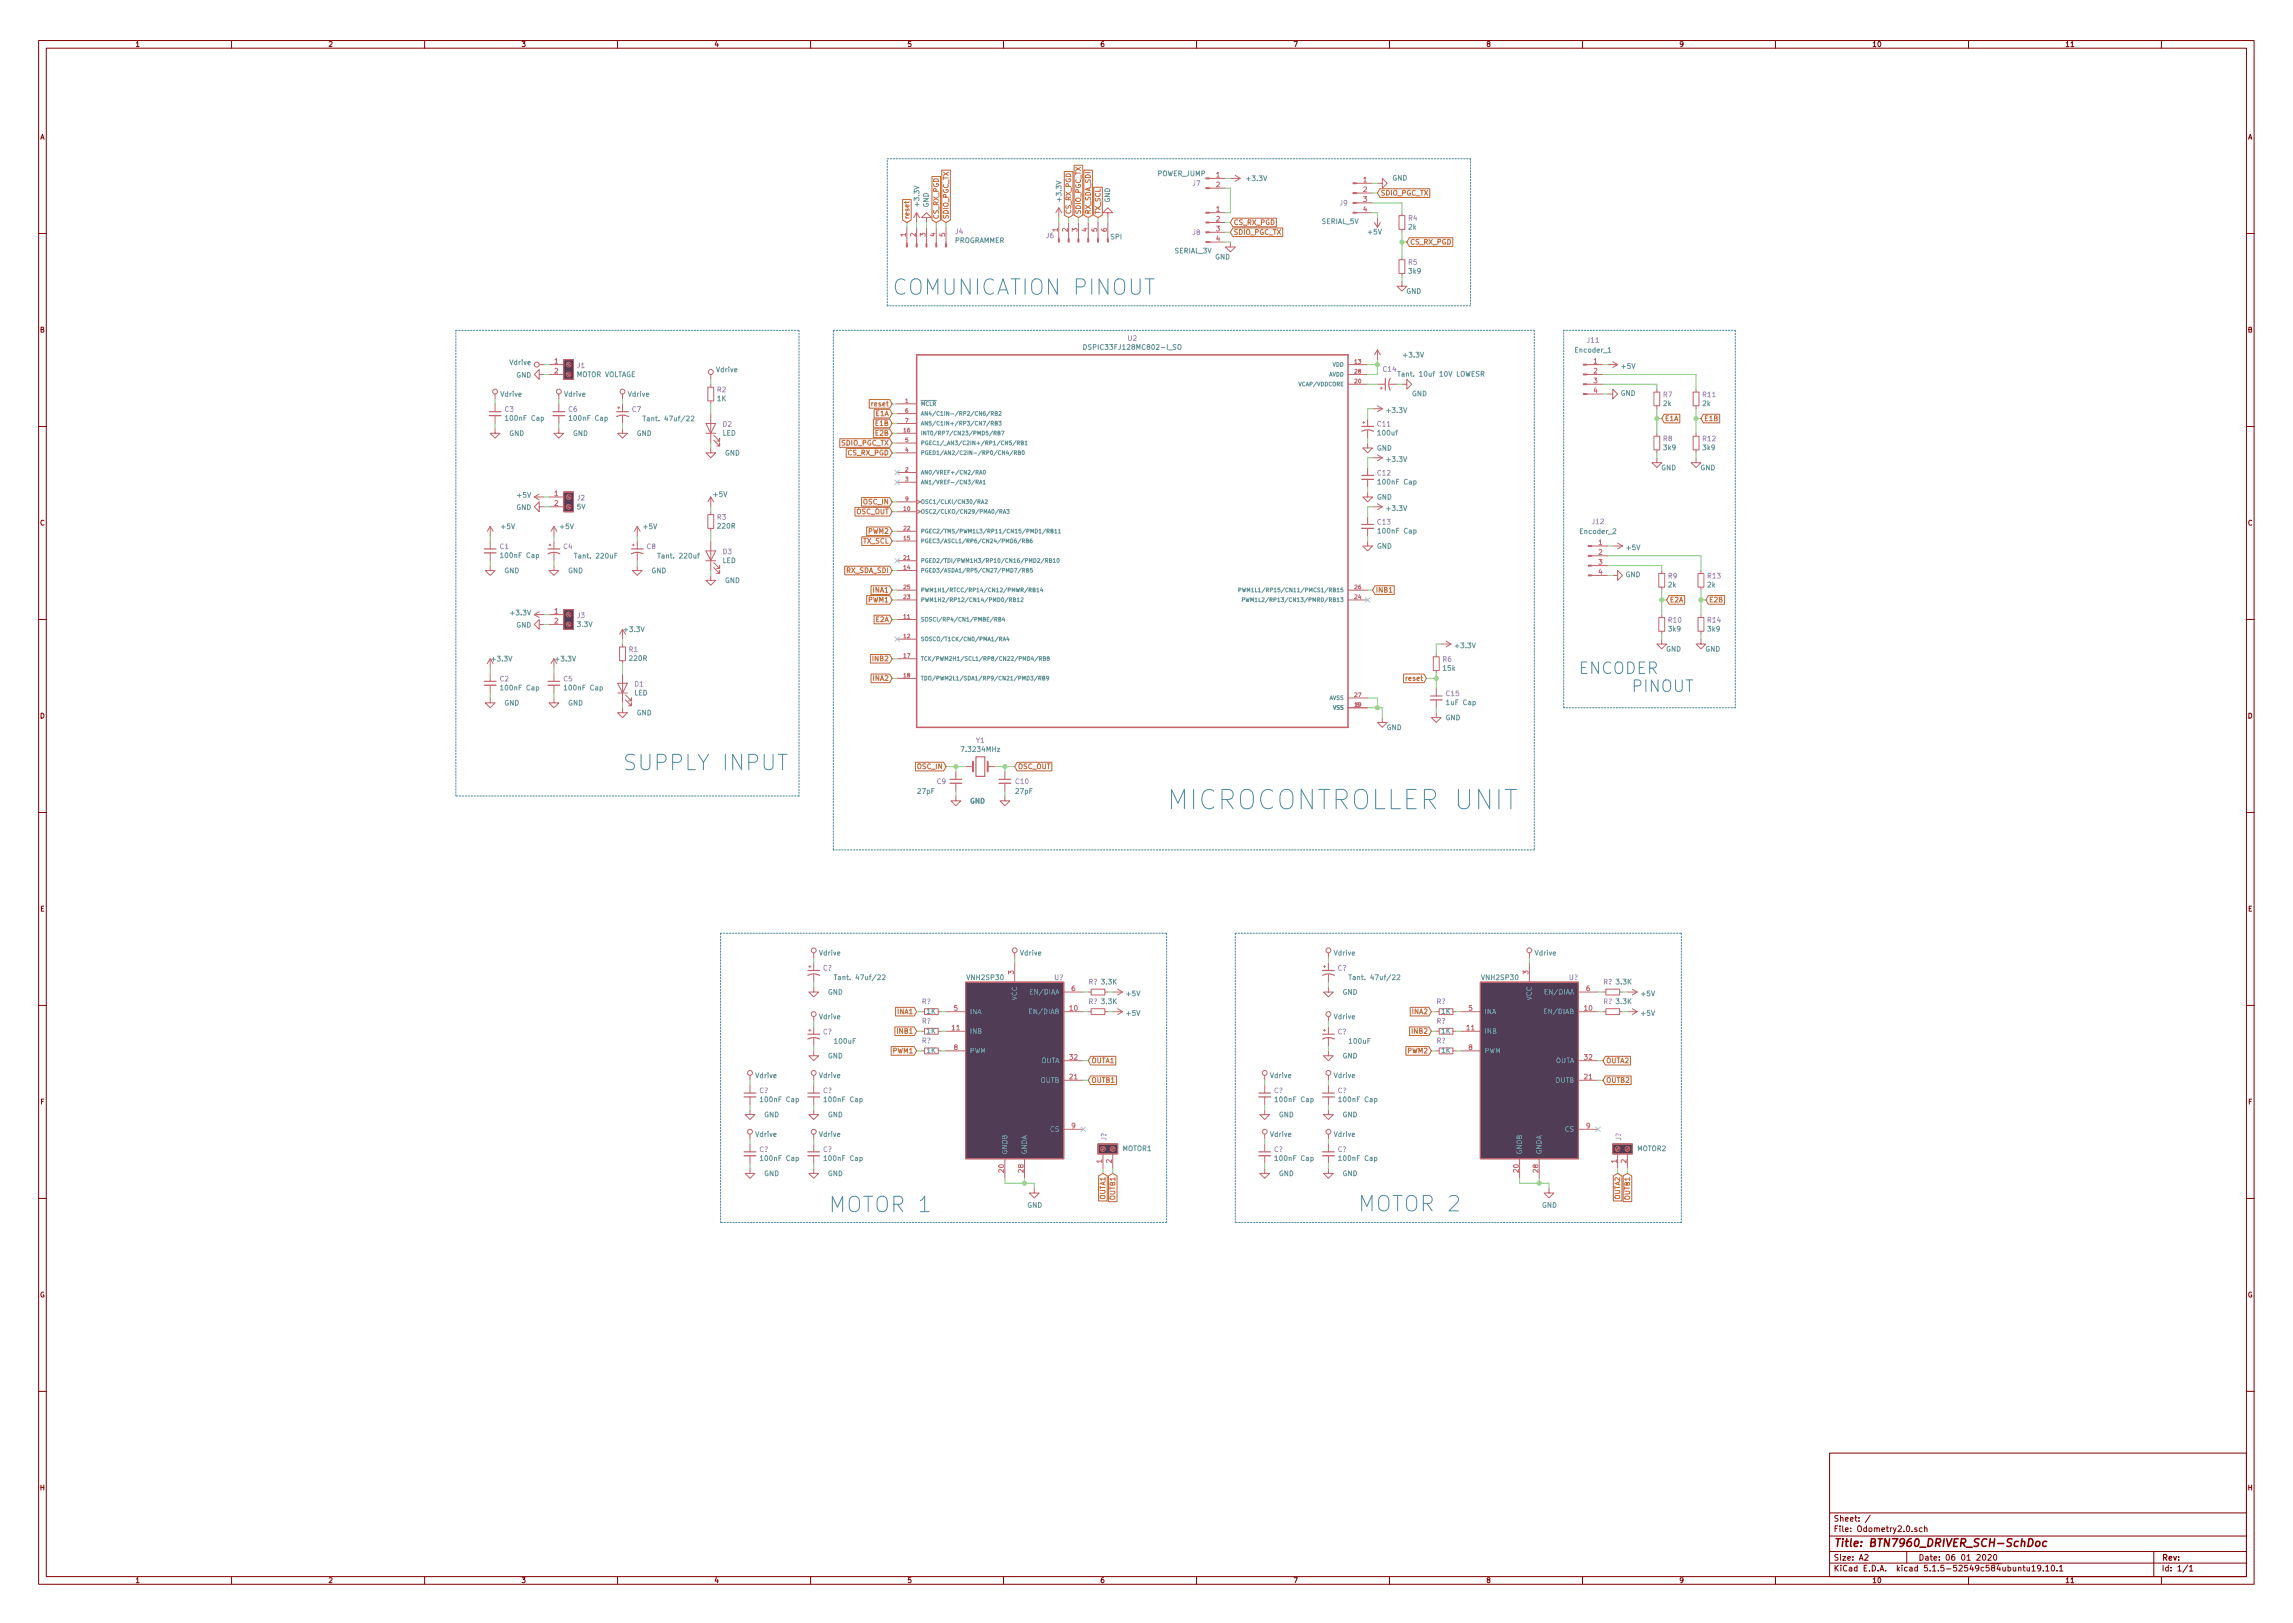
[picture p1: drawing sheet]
<svg xmlns="http://www.w3.org/2000/svg" width="297mm" height="210mm" viewBox="0 0 297 210" stroke-linecap="round" stroke-linejoin="round" font-family="sans-serif">
<defs><g id="words">
<text font-size="3.5" fill="#4487aa" x="151.1" y="104.9">MICROCONTROLLER UNIT</text>
<g font-size="2.8" fill="#4487aa">
<text x="115.6" y="38.2">COMUNICATION PINOUT</text>
<text x="80.6" y="99.8">SUPPLY INPUT</text>
<text x="107.3" y="157.1">MOTOR 1</text>
<text x="175.9" y="157">MOTOR 2</text>
</g>
<g font-size="2.1" fill="#4487aa">
<text x="204.5" y="87.3">ENCODER</text>
<text x="208" y="89.7">PINOUT</text>
</g>
<text font-size="1.4" fill="#840000" x="237.5" y="200.4">Title: BTN7960_DRIVER_SCH-SchDoc</text>
<g font-size="1" fill="#840000">
<text x="237.5" y="197.1">Sheet: /</text>
<text x="237.5" y="203.6">KiCad E.D.A. kicad 5.1.5-52549c584ubuntu19.10.1</text>
<text x="237.5" y="202.2">Size: A2</text>
<text x="237.5" y="198.5">File: Odometry2.0.sch</text>
<text x="248.5" y="202.2">Date: 06 01 2020</text>
<text x="280" y="202.2">Rev:</text>
<text x="280" y="203.6">Id: 1/1</text>
</g>
<g font-size=".9" fill="#840000">
<text x="17.5" y="6.1">1</text>
<text x="42.5" y="6.1">2</text>
<text x="67.5" y="6.1">3</text>
<text x="92.5" y="6.1">4</text>
<text x="117.5" y="6.1">5</text>
<text x="142.5" y="6.1">6</text>
<text x="167.5" y="6.1">7</text>
<text x="192.5" y="6.1">8</text>
<text x="217.5" y="6.1">9</text>
<text x="242.5" y="6.1">10</text>
<text x="267.5" y="6.1">11</text>
<text x="5.2" y="18.1">A</text>
<text x="291.2" y="18.1">A</text>
<text x="5.2" y="43.1">B</text>
<text x="291.2" y="43.1">B</text>
<text x="5.2" y="68.1">C</text>
<text x="291.2" y="68.1">C</text>
<text x="5.2" y="93.1">D</text>
<text x="291.2" y="93.1">D</text>
<text x="5.2" y="118.1">E</text>
<text x="291.2" y="118.1">E</text>
<text x="5.2" y="143.1">F</text>
<text x="291.2" y="143.1">F</text>
<text x="5.2" y="168.1">G</text>
<text x="291.2" y="168.1">G</text>
<text x="5.2" y="193.1">H</text>
<text x="291.2" y="193.1">H</text>
<text x="17.5" y="205.1">1</text>
<text x="42.5" y="205.1">2</text>
<text x="67.5" y="205.1">3</text>
<text x="92.5" y="205.1">4</text>
<text x="117.5" y="205.1">5</text>
<text x="142.5" y="205.1">6</text>
<text x="167.5" y="205.1">7</text>
<text x="192.5" y="205.1">8</text>
<text x="217.5" y="205.1">9</text>
<text x="242.5" y="205.1">10</text>
<text x="267.5" y="205.1">11</text>
</g>
<g font-size=".9" fill="#669696">
<text x="149.9" y="22.8">POWER_JUMP</text>
<text x="161.6" y="23.5">+3.3V</text>
<text x="180.4" y="23.4">GND</text>
<text x="119.1" y="26.6" transform="rotate(-90 119.1 26.6)">+3.3V</text>
<text x="120.3" y="26.9" transform="rotate(-90 120.3 26.9)">GND</text>
<text x="137.5" y="26" transform="rotate(-90 137.5 26)">+3.3V</text>
<text x="143.8" y="26.3" transform="rotate(-90 143.8 26.3)">GND</text>
<text x="171.2" y="29">SERIAL_5V</text>
<text x="182.5" y="29.7">2k</text>
<text x="123.6" y="31.5">PROGRAMMER</text>
<text x="143.9" y="31">SPI</text>
<text x="152.2" y="32.8">SERIAL_3V</text>
<text x="157.4" y="33.6">GND</text>
<text x="177.3" y="30.4">+5V</text>
<text x="182.5" y="35.5">3k9</text>
<text x="182.2" y="38.1">GND</text>
<text x="66.1" y="47.3">Vdrive</text>
<text x="141" y="45.3">DSPIC33FJ128MC802-I_SO</text>
<text x="181.9" y="46.3">+3.3V</text>
<text x="204.1" y="45.7">Encoder_1</text>
<text x="210.1" y="47.8">+5V</text>
<text x="64.9" y="51.4">Vdrive</text>
<text x="66.9" y="48.9">GND</text>
<text x="73.1" y="51.4">Vdrive</text>
<text x="74.6" y="48.8">MOTOR VOLTAGE</text>
<text x="81.4" y="51.4">Vdrive</text>
<text x="92.8" y="48.2">Vdrive</text>
<text x="92.9" y="52">1K</text>
<text x="179.7" y="53.5">+3.3V</text>
<text x="181.6" y="48.8">Tant. 10uf 10V LOWESR</text>
<text x="182.9" y="51.3">GND</text>
<text x="209.9" y="51.3">GND</text>
<text x="215.5" y="52.6">2k</text>
<text x="220.6" y="52.6">2k</text>
<text x="65.7" y="54.5">100nF Cap</text>
<text x="66" y="56.5">GND</text>
<text x="74" y="54.5">100nF Cap</text>
<text x="74.2" y="56.5">GND</text>
<text x="82.5" y="56.5">GND</text>
<text x="84" y="54.6">Tant. 47uf/22</text>
<text x="93.6" y="56.4">LED</text>
<text x="93.9" y="59">GND</text>
<text x="178.4" y="58.4">GND</text>
<text x="178.6" y="56.4">100uf</text>
<text x="179.7" y="59.8">+3.3V</text>
<text x="215.5" y="58.3">3k9</text>
<text x="220.6" y="58.3">3k9</text>
<text x="67.1" y="64.5">+5V</text>
<text x="74.8" y="66">5V</text>
<text x="92.5" y="64.4">+5V</text>
<text x="178.4" y="64.7">GND</text>
<text x="178.7" y="62.8">100nF Cap</text>
<text x="215.2" y="60.9">GND</text>
<text x="220.3" y="60.9">GND</text>
<text x="65" y="68.5">+5V</text>
<text x="66.9" y="66.1">GND</text>
<text x="72.6" y="68.5">+5V</text>
<text x="83.4" y="68.5">+5V</text>
<text x="93" y="68.5">220R</text>
<text x="178.4" y="71.1">GND</text>
<text x="178.7" y="69.1">100nF Cap</text>
<text x="179.7" y="66.2">+3.3V</text>
<text x="204.7" y="69.2">Encoder_2</text>
<text x="210.7" y="71.3">+5V</text>
<text x="65.1" y="72.3">100nF Cap</text>
<text x="65.3" y="74.3">GND</text>
<text x="73.6" y="74.3">GND</text>
<text x="74.7" y="72.3">Tant. 220uF</text>
<text x="84.4" y="74.3">GND</text>
<text x="85.6" y="72.3">Tant. 220uf</text>
<text x="93.6" y="72.9">LED</text>
<text x="93.9" y="75.5">GND</text>
<text x="210.6" y="74.8">GND</text>
<text x="216.1" y="76.1">2k</text>
<text x="221.2" y="76.1">2k</text>
<text x="66.2" y="79.7">+3.3V</text>
<text x="66.9" y="81.3">GND</text>
<text x="74.8" y="81.2">3.3V</text>
<text x="80.9" y="81.9">+3.3V</text>
<text x="188.6" y="84">+3.3V</text>
<text x="216.2" y="81.8">3k9</text>
<text x="221.3" y="81.8">3k9</text>
<text x="63.8" y="85.7">+3.3V</text>
<text x="65.1" y="89.4">100nF Cap</text>
<text x="72" y="85.7">+3.3V</text>
<text x="73.3" y="89.4">100nF Cap</text>
<text x="81.6" y="85.6">220R</text>
<text x="187" y="86.9">15k</text>
<text x="215.8" y="84.4">GND</text>
<text x="220.9" y="84.4">GND</text>
<text x="65.3" y="91.4">GND</text>
<text x="73.6" y="91.4">GND</text>
<text x="82.2" y="90.1">LED</text>
<text x="82.5" y="92.7">GND</text>
<text x="179.6" y="94.6">GND</text>
<text x="187.2" y="93.3">GND</text>
<text x="187.5" y="91.3">1uF Cap</text>
<text x="124.7" y="97.4">7.3234MHz</text>
<text x="118.9" y="102.8">27pF</text>
<text x="125.7" y="104.1">GND</text>
<text x="131.6" y="102.8">27pF</text>
<text x="106.2" y="123.8">Vdrive</text>
<text x="132.2" y="123.8">Vdrive</text>
<text x="172.8" y="123.8">Vdrive</text>
<text x="198.9" y="123.8">Vdrive</text>
<text x="107.2" y="128.9">GND</text>
<text x="108.8" y="127">Tant. 47uf/22</text>
<text x="120.1" y="131.3">1K</text>
<text x="125.4" y="127">VNH2SP30</text>
<text x="125.6" y="131.4">INA</text>
<text x="131.8" y="129.6" transform="rotate(-90 131.8 129.6)">VCC</text>
<text x="133.7" y="131.4">EN/DIAB</text>
<text x="133.7" y="128.8">EN/DIAA</text>
<text x="141" y="127.5">R? 3.3K</text>
<text x="141" y="130.1">R? 3.3K</text>
<text x="146" y="129.1">+5V</text>
<text x="146" y="131.6">+5V</text>
<text x="173.9" y="128.9">GND</text>
<text x="175.5" y="127">Tant. 47uf/22</text>
<text x="186.7" y="131.3">1K</text>
<text x="192" y="127">VNH2SP30</text>
<text x="192.3" y="131.4">INA</text>
<text x="198.4" y="129.6" transform="rotate(-90 198.4 129.6)">VCC</text>
<text x="200.3" y="131.4">EN/DIAB</text>
<text x="200.3" y="128.8">EN/DIAA</text>
<text x="207.7" y="130.1">R? 3.3K</text>
<text x="207.7" y="127.5">R? 3.3K</text>
<text x="212.6" y="129.1">+5V</text>
<text x="212.6" y="131.6">+5V</text>
<text x="106.2" y="132">Vdrive</text>
<text x="107.2" y="137.1">GND</text>
<text x="108.2" y="135.2">100uF</text>
<text x="120.1" y="133.9">1K</text>
<text x="120.1" y="136.4">1K</text>
<text x="125.6" y="133.9">INB</text>
<text x="125.6" y="136.5">PWM</text>
<text x="134.8" y="137.7">OUTA</text>
<text x="172.8" y="132">Vdrive</text>
<text x="173.9" y="137.1">GND</text>
<text x="174.9" y="135.2">100uF</text>
<text x="186.7" y="133.9">1K</text>
<text x="186.7" y="136.4">1K</text>
<text x="192.3" y="133.9">INB</text>
<text x="192.3" y="136.5">PWM</text>
<text x="201.5" y="137.7">OUTA</text>
<text x="97.9" y="139.7">Vdrive</text>
<text x="98.7" y="142.8">100nF Cap</text>
<text x="106.2" y="139.7">Vdrive</text>
<text x="107" y="142.8">100nF Cap</text>
<text x="134.8" y="140.3">OUTB</text>
<text x="164.6" y="139.7">Vdrive</text>
<text x="165.4" y="142.8">100nF Cap</text>
<text x="172.8" y="139.7">Vdrive</text>
<text x="173.7" y="142.8">100nF Cap</text>
<text x="201.5" y="140.3">OUTB</text>
<text x="97.9" y="147.3">Vdrive</text>
<text x="99" y="144.7">GND</text>
<text x="106.2" y="147.3">Vdrive</text>
<text x="107.2" y="144.7">GND</text>
<text x="130.5" y="149.6" transform="rotate(-90 130.5 149.6)">GNDB</text>
<text x="133" y="149.6" transform="rotate(-90 133 149.6)">GNDA</text>
<text x="136.1" y="146.6">CS</text>
<text x="145.4" y="149.1">MOTOR1</text>
<text x="164.6" y="147.3">Vdrive</text>
<text x="165.7" y="144.7">GND</text>
<text x="172.8" y="147.3">Vdrive</text>
<text x="173.9" y="144.7">GND</text>
<text x="197.2" y="149.6" transform="rotate(-90 197.2 149.6)">GNDB</text>
<text x="199.7" y="149.6" transform="rotate(-90 199.7 149.6)">GNDA</text>
<text x="202.7" y="146.6">CS</text>
<text x="212.1" y="149.1">MOTOR2</text>
<text x="98.7" y="150.4">100nF Cap</text>
<text x="99" y="152.4">GND</text>
<text x="107" y="150.4">100nF Cap</text>
<text x="107.2" y="152.4">GND</text>
<text x="165.4" y="150.4">100nF Cap</text>
<text x="165.7" y="152.4">GND</text>
<text x="173.7" y="150.4">100nF Cap</text>
<text x="173.9" y="152.4">GND</text>
<text x="133.1" y="156.5">GND</text>
<text x="199.7" y="156.5">GND</text>
</g>
<g font-size=".9" fill="#c4626b">
<text x="157.6" y="23">1</text>
<text x="176.6" y="23.6">1</text>
<text x="157.6" y="27.4">1</text>
<text x="157.6" y="28.7">2</text>
<text x="157.6" y="30">3</text>
<text x="157.6" y="24.3">2</text>
<text x="176.6" y="24.9">2</text>
<text x="176.6" y="26.2">3</text>
<text x="176.6" y="27.4">4</text>
<text x="117.3" y="30.7" transform="rotate(-90 117.3 30.7)">1</text>
<text x="118.6" y="30.7" transform="rotate(-90 118.6 30.7)">2</text>
<text x="119.9" y="30.7" transform="rotate(-90 119.9 30.7)">3</text>
<text x="121.2" y="30.7" transform="rotate(-90 121.2 30.7)">4</text>
<text x="122.4" y="30.7" transform="rotate(-90 122.4 30.7)">5</text>
<text x="137" y="30" transform="rotate(-90 137 30)">1</text>
<text x="138.3" y="30" transform="rotate(-90 138.3 30)">2</text>
<text x="139.6" y="30" transform="rotate(-90 139.6 30)">3</text>
<text x="140.8" y="30" transform="rotate(-90 140.8 30)">4</text>
<text x="142.1" y="30" transform="rotate(-90 142.1 30)">5</text>
<text x="143.4" y="30" transform="rotate(-90 143.4 30)">6</text>
<text x="157.6" y="31.2">4</text>
<text x="71.8" y="47.1">1</text>
<text x="206.5" y="47.1">1</text>
<text x="71.8" y="48.4">2</text>
<text x="206.5" y="48.4">2</text>
<text x="206.5" y="49.7">3</text>
<text x="206.5" y="50.9">4</text>
<text x="71.8" y="64.3">1</text>
<text x="71.8" y="65.5">2</text>
<text x="207.1" y="70.6">1</text>
<text x="207.1" y="71.9">2</text>
<text x="207.1" y="73.1">3</text>
<text x="207.1" y="74.4">4</text>
<text x="71.8" y="79.5">1</text>
<text x="71.8" y="80.8">2</text>
<text x="123.6" y="130.9">5</text>
<text x="131.3" y="126.2" transform="rotate(-90 131.3 126.2)">3</text>
<text x="138.6" y="130.9">10</text>
<text x="138.8" y="128.4">6</text>
<text x="190.3" y="130.9">5</text>
<text x="198" y="126.2" transform="rotate(-90 198 126.2)">3</text>
<text x="205.3" y="130.9">10</text>
<text x="205.5" y="128.4">6</text>
<text x="123.3" y="133.5">11</text>
<text x="123.6" y="136">8</text>
<text x="138.6" y="137.3">32</text>
<text x="190" y="133.5">11</text>
<text x="190.3" y="136">8</text>
<text x="205.3" y="137.3">32</text>
<text x="138.6" y="139.8">21</text>
<text x="205.3" y="139.8">21</text>
<text x="138.8" y="146.2">9</text>
<text x="205.5" y="146.2">9</text>
<text x="130" y="151.9" transform="rotate(-90 130 151.9)">20</text>
<text x="132.6" y="151.9" transform="rotate(-90 132.6 151.9)">28</text>
<text x="142.7" y="150.7" transform="rotate(-90 142.7 150.7)">1</text>
<text x="144" y="150.7" transform="rotate(-90 144 150.7)">2</text>
<text x="196.7" y="151.9" transform="rotate(-90 196.7 151.9)">20</text>
<text x="199.3" y="151.9" transform="rotate(-90 199.3 151.9)">28</text>
<text x="209.4" y="150.7" transform="rotate(-90 209.4 150.7)">1</text>
<text x="210.7" y="150.7" transform="rotate(-90 210.7 150.7)">2</text>
</g>
<g font-size=".9" fill="#c46c2d">
<text x="117.8" y="28.4" transform="rotate(-90 117.8 28.4)">reset</text>
<text x="121.6" y="28.4" transform="rotate(-90 121.6 28.4)">CS_RX_PGD</text>
<text x="122.9" y="28.4" transform="rotate(-90 122.9 28.4)">SDIO_PGC_TX</text>
<text x="138.7" y="27.8" transform="rotate(-90 138.7 27.8)">CS_RX_PGD</text>
<text x="140" y="27.8" transform="rotate(-90 140 27.8)">SDIO_PGC_TX</text>
<text x="141.3" y="27.8" transform="rotate(-90 141.3 27.8)">RX_SDA_SDI</text>
<text x="142.6" y="27.8" transform="rotate(-90 142.6 27.8)">TX_SCL</text>
<text x="159.8" y="29.1">CS_RX_PGD</text>
<text x="178.8" y="25.3">SDIO_PGC_TX</text>
<text x="159.8" y="30.4">SDIO_PGC_TX</text>
<text x="182.6" y="31.7">CS_RX_PGD</text>
<text x="113.1" y="52.6">reset</text>
<text x="113.5" y="53.9">E1A</text>
<text x="109" y="57.7">SDIO_PGC_TX</text>
<text x="109.8" y="59">CS_RX_PGD</text>
<text x="113.5" y="55.2">E1B</text>
<text x="113.5" y="56.4">E2B</text>
<text x="215.7" y="54.5">E1A</text>
<text x="220.7" y="54.5">E1B</text>
<text x="111.9" y="65.3">OSC_IN</text>
<text x="110.9" y="66.6">OSC_OUT</text>
<text x="111.8" y="70.4">TX_SCL</text>
<text x="112.5" y="69.1">PWM2</text>
<text x="109.6" y="74.2">RX_SDA_SDI</text>
<text x="113.2" y="76.8">INA1</text>
<text x="178.2" y="76.8">INB1</text>
<text x="112.5" y="78">PWM1</text>
<text x="113.5" y="80.6">E2A</text>
<text x="216.3" y="78">E2A</text>
<text x="221.4" y="78">E2B</text>
<text x="113.2" y="88.2">INA2</text>
<text x="113.2" y="85.7">INB2</text>
<text x="182.3" y="88.2">reset</text>
<text x="118.9" y="99.6">OSC_IN</text>
<text x="131.8" y="99.6">OSC_OUT</text>
<text x="116.3" y="131.4">INA1</text>
<text x="183" y="131.4">INA2</text>
<text x="115.7" y="136.5">PWM1</text>
<text x="116.3" y="133.9">INB1</text>
<text x="141.4" y="137.7">OUTA1</text>
<text x="182.4" y="136.5">PWM2</text>
<text x="183" y="133.9">INB2</text>
<text x="208" y="137.7">OUTA2</text>
<text x="141.4" y="140.3">OUTB1</text>
<text x="208" y="140.3">OUTB2</text>
<text x="143.2" y="155.4" transform="rotate(-90 143.2 155.4)">OUTA1</text>
<text x="144.5" y="155.4" transform="rotate(-90 144.5 155.4)">OUTB1</text>
<text x="209.9" y="155.4" transform="rotate(-90 209.9 155.4)">OUTA2</text>
<text x="211.1" y="155.4" transform="rotate(-90 211.1 155.4)">OUTB1</text>
</g>
<g font-size=".9" fill="#a683e1">
<text x="154.5" y="24.1">J7</text>
<text x="173.6" y="26.6">J9</text>
<text x="182.5" y="28.6">R4</text>
<text x="123.8" y="30.3">J4</text>
<text x="135.5" y="30.9">J6</text>
<text x="154.5" y="30.4">J8</text>
<text x="182.5" y="34.3">R5</text>
<text x="74.8" y="47.7">J1</text>
<text x="146.1" y="44.2">U2</text>
<text x="205.6" y="44.4">J11</text>
<text x="65.4" y="53.3">C3</text>
<text x="73.7" y="53.3">C6</text>
<text x="81.9" y="53.3">C7</text>
<text x="92.9" y="50.8">R2</text>
<text x="179.2" y="48.2">C14</text>
<text x="215.5" y="51.4">R7</text>
<text x="220.6" y="51.4">R11</text>
<text x="93.7" y="55.3">D2</text>
<text x="178.5" y="55.3">C11</text>
<text x="215.5" y="57.2">R8</text>
<text x="220.6" y="57.2">R12</text>
<text x="74.8" y="64.8">J2</text>
<text x="178.5" y="61.6">C12</text>
<text x="64.8" y="71.1">C1</text>
<text x="73" y="71.1">C4</text>
<text x="83.8" y="71.1">C8</text>
<text x="92.9" y="67.3">R3</text>
<text x="93.7" y="71.8">D3</text>
<text x="178.5" y="68">C13</text>
<text x="206.3" y="67.9">J12</text>
<text x="216.1" y="74.9">R9</text>
<text x="221.2" y="74.9">R13</text>
<text x="74.8" y="80.1">J3</text>
<text x="216.2" y="80.7">R10</text>
<text x="221.2" y="80.7">R14</text>
<text x="64.8" y="88.3">C2</text>
<text x="73" y="88.3">C5</text>
<text x="81.5" y="84.5">R1</text>
<text x="82.2" y="88.9">D1</text>
<text x="186.9" y="85.7">R6</text>
<text x="187.4" y="90.2">C15</text>
<text x="121.4" y="101.6">C9</text>
<text x="126.5" y="96.2">Y1</text>
<text x="131.6" y="101.6">C10</text>
<text x="106.6" y="125.7">C?</text>
<text x="173.3" y="125.7">C?</text>
<text x="119.4" y="130.1">R?</text>
<text x="136.6" y="127">U?</text>
<text x="186.1" y="130.1">R?</text>
<text x="203.3" y="127">U?</text>
<text x="106.6" y="134">C?</text>
<text x="119.4" y="132.6">R?</text>
<text x="119.4" y="135.1">R?</text>
<text x="173.3" y="134">C?</text>
<text x="186.1" y="132.6">R?</text>
<text x="186.1" y="135.1">R?</text>
<text x="98.4" y="141.6">C?</text>
<text x="106.6" y="141.6">C?</text>
<text x="165" y="141.6">C?</text>
<text x="173.3" y="141.6">C?</text>
<text x="98.4" y="149.2">C?</text>
<text x="106.6" y="149.2">C?</text>
<text x="143.3" y="147.8" transform="rotate(-90 143.3 147.8)">J?</text>
<text x="165" y="149.2">C?</text>
<text x="173.3" y="149.2">C?</text>
<text x="210" y="147.8" transform="rotate(-90 210 147.8)">J?</text>
</g>
<g font-size=".7" fill="#669696">
<text x="172.6" y="47.5">VDD</text>
<text x="119.3" y="52.6">MCLR</text>
<text x="119.3" y="53.8">AN4/C1IN-/RP2/CN6/RB2</text>
<text x="168.4" y="50">VCAP/VDDCORE</text>
<text x="172.1" y="48.8">AVDD</text>
<text x="119.3" y="55.1">AN5/C1IN+/RP3/CN7/RB3</text>
<text x="119.3" y="56.4">INT0/RP7/CN23/PMD5/RB7</text>
<text x="119.3" y="57.7">PGEC1/_AN3/C2IN+/RP1/CN5/RB1</text>
<text x="119.3" y="58.9">PGED1/AN2/C2IN-/RP0/CN4/RB0</text>
<text x="119.3" y="61.5">AN0/VREF+/CN2/RA0</text>
<text x="119.3" y="62.7">AN1/VREF-/CN3/RA1</text>
<text x="119.3" y="65.3">OSC1/CLKI/CN30/RA2</text>
<text x="119.3" y="66.5">OSC2/CLKO/CN29/PMA0/RA3</text>
<text x="119.3" y="69.1">PGEC2/TMS/PWM1L3/RP11/CN15/PMD1/RB11</text>
<text x="119.3" y="70.4">PGEC3/ASCL1/RP6/CN24/PMD6/RB6</text>
<text x="119.3" y="72.9">PGED2/TDI/PWM1H3/RP10/CN16/PMD2/RB10</text>
<text x="119.3" y="74.2">PGED3/ASDA1/RP5/CN27/PMD7/RB5</text>
<text x="119.3" y="76.7">PWM1H1/RTCC/RP14/CN12/PMWR/RB14</text>
<text x="119.3" y="78">PWM1H2/RP12/CN14/PMD0/RB12</text>
<text x="162.6" y="76.7">PWM1L1/RP15/CN11/PMCS1/RB15</text>
<text x="162.9" y="78">PWM1L2/RP13/CN13/PMRD/RB13</text>
<text x="119.3" y="80.5">SOSCI/RP4/CN1/PMBE/RB4</text>
<text x="119.3" y="83.1">SOSCO/T1CK/CN0/PMA1/RA4</text>
<text x="119.3" y="85.6">TCK/PWM2H1/SCL1/RP8/CN22/PMD4/RB8</text>
<text x="119.3" y="88.1">TDO/PWM2L1/SDA1/RP9/CN21/PMD3/RB9</text>
<text x="172.2" y="90.7">AVSS</text>
<text x="172.7" y="91.9">VSS</text>
</g>
<g font-size=".7" fill="#c4626b">
<text x="175.5" y="47.1">13</text>
<text x="117.3" y="52.2">1</text>
<text x="117.3" y="53.5">6</text>
<text x="175.5" y="48.4">28</text>
<text x="175.5" y="49.7">20</text>
<text x="117.1" y="56">16</text>
<text x="117.3" y="54.7">7</text>
<text x="117.3" y="57.3">5</text>
<text x="117.3" y="58.5">4</text>
<text x="117.3" y="61.1">2</text>
<text x="117.3" y="62.4">3</text>
<text x="117.3" y="64.9">9</text>
<text x="117.1" y="66.2">10</text>
<text x="117.1" y="68.7">22</text>
<text x="117.1" y="70">15</text>
<text x="117.1" y="72.5">21</text>
<text x="117.1" y="73.8">14</text>
<text x="117.1" y="76.3">25</text>
<text x="117.1" y="77.6">23</text>
<text x="175.5" y="76.3">26</text>
<text x="175.5" y="77.6">24</text>
<text x="117.1" y="80.1">11</text>
<text x="117.1" y="82.7">12</text>
<text x="117.1" y="85.2">17</text>
<text x="117.1" y="87.8">18</text>
<text x="175.5" y="90.3">27</text>
<text x="175.7" y="91.6">8</text>
</g>
</g></defs>
<g fill="none" stroke="#840000" stroke-width=".13">
<path d="M5 5.3h287v199.9h-287zM6 6.2h285v198h-285zM30 5.3v.9M55 5.3v.9M80 5.3v.9M105 5.3v.9M130 5.3v.9M155 5.3v.9M180 5.3v.9M205 5.3v.9M230 5.3v.9M255 5.3v.9"/>
<path d="M268.3 6h.3M280 5.3v.9M5 30.2h1M291 30.2h1M5 55.3h1M291 55.3h1M5 80.2h1M291 80.2h1M5 105.3h1M291 105.3h1M5 130.2h1M291 130.2h1"/>
<path d="M5 155.3h1M291 155.3h1M5 180.2h1M237 188.2h54v16h-54zM237 199h54M237 196h54M242.3 196.3l-.7 1M248.3 198l-.2-.1-.1 .1 .1 .1 .2 .1v.2h-.3M249 198l-.2-.1-.2 .2 .1 .3h.3M249.3 198h.3v.4M249.3 197.7v.7M291 180.2h1"/>
<path d="M30 204.2v1M55 204.2v1M80 204.2v1M105 204.2v1M130 204.2v1M155 204.2v1M180 204.2v1M205 204.2v1M230 204.2v1M237 202.5h54M237 201h54M241.6 201.5l.2-.1 .2 .2-.5 .5h.5"/>
<path d="M247 201v1.5M255 204.2v1M256.9 201.5l.1-.1a.4 .4 0 0 1 .2 .4 .4 .4 0 0 1-.2 .3l-.2-.3zM257.5 201.5l.3-.1 .1 .2-.4 .5h.4M258.3 201.5l.1-.1a.41 .41 0 0 1 .3 .4 .41 .41 0 0 1-.3 .3l-.2-.3zM261.5 203.1h.3v.4M262.1 203h.2M262.2 202.8v.6l.1 .1M262.6 203v.5h.3M262.9 203v.5M263.2 203l.2-.2v.7M263.2 203.5h.5"/>
<path d="M264.4 203.1l-.2 .1h-.2v-.3l.2-.1 .2 .1-.1 .6h-.3M264.7 203.5h.1M265 203l.2-.2v.7M265 203.5h.4M265.8 202.8h.1a.4 .4 0 0 1 .3 .3 .4 .4 0 0 1-.3 .4 .5 .5 0 0 1-.1-.7zM266.5 203.5h.1M266.8 203l.2-.2v.7M266.8 203.5h.4M268.3 205h.3M279 201v3.2M280 204.2v1M283.4 202.7l-.6 1"/>
<path d="M283.6 203l.2-.2v.7M283.6 203.5h.5"/>
</g>
<path d="M262.8 199.3a.5 .5 0 0 1 .6 .4 .5 .5 0 0 1-.3 .6h-.4zM263.8 199.8l.1-.1 .3 .1v.3l-.2 .2-.3-.1zM265.1 199.7h-.2l-.2 .1-.1 .3 .2 .2h.3" fill="none" stroke="#840000" stroke-width=".2"/>
<g fill="#c4626b" stroke="#c4626b" stroke-width=".13">
<path d="M205.7 74.5h.5v.1h-.5z"/>
<path d="M205.7 73.2h.5v.1h-.5z"/>
<path d="M205.7 71.9h.5v.2h-.5z"/>
<path d="M205.7 70.7h.5v.1h-.5z"/>
<path d="M143.4 30.9h.2v.5h-.2z"/>
<path d="M142.2 30.9h.1v.5h-.1z"/>
<path d="M140.9 30.9h.1v.5h-.1z"/>
<path d="M139.6 30.9h.2v.5h-.2z"/>
<path d="M138.4 30.9h.1v.5h-.1z"/>
<path d="M137.1 30.9h.1v.5h-.1z"/>
<path d="M205.1 51h.4v.1h-.4z"/>
<path d="M205.1 49.7h.4v.1h-.4z"/>
<path d="M205.1 48.4h.4v.2h-.4z"/>
<path d="M205.1 47.2h.4v.1h-.4z"/>
<path d="M175.3 27.5h.4v.1h-.4z"/>
<path d="M175.3 26.2h.4v.1h-.4z"/>
<path d="M175.3 24.9h.4v.2h-.4z"/>
<path d="M175.3 23.7h.4v.1h-.4z"/>
<path d="M156.2 31.3h.4v.1h-.4z"/>
<path d="M156.2 30h.4v.2h-.4z"/>
<path d="M156.2 28.8h.4v.1h-.4z"/>
<path d="M156.2 27.5h.4v.1h-.4z"/>
<path d="M156.2 24.3h.4v.1h-.4z"/>
<path d="M156.2 23h.4v.2h-.4z"/>
<path d="M122.5 31.6h.1v.4h-.1z"/>
<path d="M121.2 31.6h.1v.4h-.1z"/>
<path d="M120 31.6h.1v.4h-.1z"/>
<path d="M118.7 31.6h.1v.4h-.1z"/>
<path d="M117.4 31.6h.1v.4h-.1z"/>
</g>
<g fill="none" stroke="#c4626b" stroke-width=".13">
<path d="M117.5 29.5v2.1M118.7 27.6v1.2M118.7 29.5v2.1M118.7 27.6l-.3 .6M118.7 27.6l.4 .6M120 28.2h.6l-.6-.6-.6 .6h.6v.6M120 29.5v2.1M121.3 29.5v2.1M122.6 29.5v2.1M137.2 26.9v1.3M137.2 28.8v2.1M137.2 26.9l-.4 .7"/>
<path d="M137.2 26.9l.3 .7M138.4 28.8v2.1M139.7 28.8v2.1M141 28.8v2.1M142.2 28.8v2.1M143.5 27.6h.6l-.6-.7-.6 .7h.6v.6M143.5 28.8v2.1M156.6 27.6h2.1M156.6 31.4h2.1M156.6 30.1h2.1M156.6 28.8h2.1M156.6 23.1h2.1"/>
<path d="M156.6 24.4h2.1M159.4 31.4v.6h.6l-.6 .6-.7-.6h.7M159.4 23.1h1.3M160 22.7l.7 .4M160.7 23.1l-.7 .4M175.7 27.6h2.1M175.7 26.3h2.1M175.7 25h2.1M175.7 23.7h2.1M178.1 28.8l.3 .7M178.4 23.7h.7v-.6l.6 .6-.6 .7v-.7M178.4 28.2v1.3"/>
<path d="M178.8 28.8l-.4 .7M181.2 33.6h.8v1.8h-.8zM181.2 27.9h.8v1.8h-.8zM181.6 36.4v.7h.6l-.6 .6-.6-.6h.6M181.6 27.6v.3M181.6 29.7v.4M181.6 33.3v.3M181.6 35.4v.4M64.1 55.5v.6h.7l-.7 .7-.6-.7h.6M64.1 51v.7M64.1 52.3v1M64.1 53.8v1.1"/>
<path d="M69.8 48.5v-.6l-.6 .6 .6 .6v-.6h.7M69.8 47.2h.7M71.1 47.2h1.9M71.1 48.5h1.9M72.4 55.5v.6h.6l-.6 .7-.6-.7h.6M72.4 51v.7M72.4 52.3v1M72.4 53.8v1.1M73 46.6h1.3v2.5h-1.3zM73.4 48.3l.4 .5M73.4 47.1l.4 .4M73.5 48.3l.4 .4"/>
<path d="M73.5 47l.4 .4M80 52.8h.3M80.1 52.7v.3M80.6 55.5v.6h.7l-.7 .7-.6-.7h.6M80.6 51v.7M80.6 52.3v1M80.6 53.8v1.1M91.4 54.9h1.3l-.6 1.2zM91.4 56.1h1.3M91.7 50.2h.8v1.7h-.8zM92.1 58v.7h.6l-.6 .6-.7-.6h.7M92.1 48.5v.6"/>
<path d="M92.1 49.8v.4M92.1 51.9v.4M92.1 53.6v3.8M92.5 57l.7 .8v-.4v.4h-.4M92.5 56.4l.7 .7v-.3v.3h-.4M116.2 52.3h2.5M116.2 53.6h2.5M116.2 54.9h2.5M116.2 56.1h2.5M116.2 57.4h2.5M116.2 58.7h2.5M174.6 47.2h2.6"/>
<path d="M174.6 48.5h2.6M174.6 49.8h2.6M176.5 54.7h.3M176.7 54.6v.3M177.2 57.4v.6h.6l-.6 .7-.7-.7h.7M177.2 54.2v1M177.2 55.7v1.1M177.8 53h1.3M177.8 59.3h1.3M178.4 49.8h1.1M178.4 45.3l-.3 .7M178.4 45.3v1.3"/>
<path d="M178.4 45.3l.4 .7M178.4 52.6l.7 .4M178.4 58.9l.7 .4M178.8 50.3h.3M178.9 50.2v.2M179.1 53l-.7 .3M179.1 59.3l-.7 .4M180 49.8h1M181.6 49.8h.6v-.7l.7 .7-.7 .6v-.6M205.5 47.2h2.1M205.5 48.5h2.1M205.5 49.8h2.1"/>
<path d="M205.5 51h2.1M208.3 51h.6v-.6l.6 .6-.6 .7v-.7M208.3 47.2h1.2M208.9 46.9l.6 .3M209.5 47.2l-.6 .4M214.2 50.8h.8v1.8h-.8zM214.2 56.5h.8v1.8h-.8zM214.6 59.3v.6h.7l-.7 .7-.6-.7h.6M214.6 50.4v.4M214.6 52.6v.4M214.6 56.1v.4M214.6 58.3v.4"/>
<path d="M219.3 50.8h.8v1.8h-.8zM219.3 56.5h.8v1.8h-.8zM219.7 59.3v.6h.6l-.6 .7-.6-.7h.6M219.7 50.4v.4M219.7 52.6v.4M219.7 56.1v.4M219.7 58.3v.4M63.5 73.3v.6h.6l-.6 .6-.6-.6h.6M63.5 68.2v1.3M63.5 70.1v1M63.5 71.6v1M63.5 68.2l-.4 .6"/>
<path d="M63.5 68.2l.4 .6M69.2 79.6l.6 .4M69.2 79.6h1.3M69.2 64.4h1.3M69.2 64.4l.6 .4M69.8 65.7v-.7l-.6 .7 .6 .6v-.6h.7M69.8 79.2l-.6 .4M69.8 64l-.6 .4M71.1 65.7h1.9M71.1 79.6h1.9M71.1 64.4h1.9M71.1 70.6h.3"/>
<path d="M71.2 70.5v.2M71.8 73.3v.6h.6l-.6 .6-.7-.6h.7M71.8 68.2l-.4 .6M71.8 68.2v1.3M71.8 70.1v1M71.8 71.6v1M71.8 68.2l.3 .6M73 79h1.3v2.5h-1.3zM73 63.7h1.3v2.6h-1.3zM73.4 79.5l.4 .4M73.4 65.5l.4 .4M73.4 64.2l.4 .4"/>
<path d="M73.5 79.4l.4 .4M73.5 65.4l.4 .4M73.5 64.1l.4 .4M81.9 70.6h.3M82 70.5v.2M82.5 73.3v.6h.7l-.7 .6-.6-.6h.6M82.5 68.2l-.3 .6M82.5 68.2v1.3M82.5 70.1v1M82.5 71.6v1M82.5 68.2l.4 .6M91.4 71.4h1.3l-.6 1.2z"/>
<path d="M91.4 72.6h1.3M91.7 66.7h.8v1.7h-.8zM92.1 74.5v.7h.6l-.6 .6-.7-.6h.7M92.1 64.4v1.3M92.1 66.3v.4M92.1 68.4v.4M92.1 70.1v3.8M92.1 64.4l-.4 .6M92.1 64.4l.4 .6M92.5 73.5l.7 .8v-.4v.4h-.4M92.5 72.9l.7 .8v-.4v.4h-.4M116.2 61.2h2.5"/>
<path d="M116.2 62.5h2.5M116.2 65h2.5M116.2 66.3h2.5M116.2 68.8h2.5M116.2 70.1h2.5M116.2 72.6h2.5M116.2 73.9h2.5M116.2 76.4h2.5M116.2 77.7h2.5M118.7 64.8l.6 .2-.6 .3M118.7 66l.6 .3-.6 .2M174.6 76.4h2.6"/>
<path d="M174.6 77.7h2.6M177.2 63.7v.7h.6l-.6 .6-.7-.6h.7M177.2 70.1v.6h.6l-.6 .7-.7-.7h.7M177.2 60.6v1M177.2 62.1v1M177.2 66.9v1M177.2 68.4v1.1M177.8 65.7h1.3M178.4 65.3l.7 .4M179.1 65.7l-.7 .3M206.2 74.5h2.1M206.2 73.3h2.1"/>
<path d="M206.2 72h2.1M206.2 70.7h2.1M208.9 74.5h.6v-.6l.7 .6-.7 .7v-.7M208.9 70.7h1.3M209.5 70.4l.7 .3M210.2 70.7l-.7 .4M214.9 74.3h.7v1.8h-.7zM215.3 73.9v.4M215.3 76.1v.3M215.3 79.6v.4M220 74.3h.7v1.8h-.7zM220.3 73.9v.4"/>
<path d="M220.3 76.1v.3M220.3 79.6v.4M63.5 90.4v.7h.6l-.6 .6-.6-.6h.6M63.5 85.3v1.3M63.5 87.2v1.1M63.5 88.8v1M63.5 85.3l-.4 .7M63.5 85.3l.4 .7M69.8 80.9v-.6l-.6 .6 .6 .6v-.6h.7M71.1 80.9h1.9M71.8 90.4v.7h.6l-.6 .6-.7-.6h.7M71.8 85.3v1.3"/>
<path d="M71.8 87.2v1.1M71.8 88.8v1M71.8 85.3l-.4 .7M71.8 85.3l.3 .7M73.4 80.7l.4 .4M73.5 80.6l.4 .5M80 88.5h1.3l-.7 1.3zM80 89.8h1.3M80.3 83.8h.7v1.8h-.7zM80.6 91.7v.6h.7l-.7 .7-.6-.7h.6M80.6 81.5l-.3 .7M80.6 81.5v1.3"/>
<path d="M80.6 83.4v.4M80.6 85.6v.4M80.6 87.2v3.9M80.6 81.5l.4 .7M81 90.7l.8 .7v-.3v.3h-.4M81 90l.8 .8v-.4v.4h-.4M116.2 80.3h2.5M116.2 82.8h2.5M116.2 85.3h2.5M116.2 87.9h2.5M123.8 99.9v1.1M125.1 99.3h.9"/>
<path d="M128 99.3h.9M130.2 99.9v1.1M174.6 90.4h2.6M174.6 91.7h2.6M179.1 93v.6h.6l-.6 .6-.7-.6h.7M185.7 85.1h.7v1.8h-.7zM186.1 92.3v.7h.6l-.6 .6-.7-.6h.7M186.1 84.7v.4M186.1 86.9v.3M186.1 89.1v1.1M186.1 90.7v1M186.7 83.4h1.3"/>
<path d="M187.3 83.1l.7 .3M188 83.4l-.7 .4M214.9 80h.7v1.8h-.7zM215.3 82.8v.6h.6l-.6 .7-.7-.7h.7M215.3 81.8v.4M220 80h.7v1.8h-.7zM220.3 82.8v.6h.7l-.7 .7-.6-.7h.6M220.3 81.8v.4M123.8 103.1v.7h.7l-.7 .6-.6-.6h.6M123.8 101.5v1M130.2 103.1v.7h.6l-.6 .6-.7-.6h.7M130.2 101.5v1"/>
<path d="M97.2 139.3v.6M104.8 133.5h.2M104.8 125.2h.2M104.9 125.1v.2M104.9 133.3v.3M105.4 127.9v.6h.6l-.6 .7-.6-.7h.6M105.4 136.1v.7h.6l-.6 .6-.6-.6h.6M105.4 123.4v.7M105.4 124.7v1M105.4 126.2v1M105.4 131.7v.6M105.4 133v1"/>
<path d="M105.4 134.5v1M105.4 139.3v.6M119.4 133.6h.4M119.4 131.1h.4M119.4 136.1h.4M119.8 130.7h1.7v.7h-1.7zM119.8 133.2h1.7v.8h-1.7zM119.8 135.8h1.7v.7h-1.7zM121.5 133.6h.4M121.5 131.1h.4M121.5 136.1h.4M122.6 133.6h2.5"/>
<path d="M122.6 131.1h2.5M122.6 136.1h2.5M125.1 127.2h12.7v22.9h-12.7zM131.4 123.4v.7M131.4 124.7v2.5M137.8 131.1h2.5M137.8 128.5h2.5M137.8 139.9h2.5M137.8 137.4h2.5M141 131.1h.4M141 128.5h.4M141.4 128.1h1.7v.8h-1.7z"/>
<path d="M141.4 130.7h1.7v.7h-1.7zM143.1 131.1h.4M143.1 128.5h.4M144.1 131.1h1.3M144.1 128.5h1.3M144.8 128.1l.6 .4M144.8 130.7l.6 .4M145.4 128.5l-.6 .4M145.4 131.1l-.6 .3M163.8 139.3v.6M171.4 133.5h.3M171.4 125.2h.3"/>
<path d="M171.6 125.1v.2M171.6 133.3v.3M172.1 127.9v.6h.6l-.6 .7-.7-.7h.7M172.1 136.1v.7h.6l-.6 .6-.7-.6h.7M172.1 123.4v.7M172.1 124.7v1M172.1 126.2v1M172.1 131.7v.6M172.1 133v1M172.1 134.5v1M172.1 139.3v.6M186.1 133.6h.3"/>
<path d="M186.1 131.1h.3M186.1 136.1h.3M186.4 133.2h1.8v.8h-1.8zM186.4 130.7h1.8v.7h-1.8zM186.4 135.8h1.8v.7h-1.8zM188.2 133.6h.4M188.2 131.1h.4M188.2 136.1h.4M189.2 133.6h2.6M189.2 131.1h2.6M189.2 136.1h2.6M191.8 127.2h12.7v22.9h-12.7z"/>
<path d="M198.1 123.4v.7M198.1 124.7v2.5M204.5 131.1h2.5M204.5 128.5h2.5M204.5 139.9h2.5M204.5 137.4h2.5M207.6 131.1h.4M207.6 128.5h.4M208 130.7h1.8v.7h-1.8zM208 128.1h1.8v.8h-1.8zM209.8 131.1h.4M209.8 128.5h.4"/>
<path d="M210.8 131.1h1.3M210.8 128.5h1.3M211.5 128.1l.6 .4M211.5 130.7l.6 .4M212.1 128.5l-.6 .4M212.1 131.1l-.6 .3M97.2 143.8v.6h.6l-.6 .6-.7-.6h.7M97.2 151.4v.6h.6l-.6 .6-.7-.6h.7M97.2 140.6v1M97.2 142.1v1M97.2 146.9v.7M97.2 148.2v1"/>
<path d="M97.2 149.7v1M105.4 151.4v.6h.6l-.6 .6-.6-.6h.6M105.4 143.8v.6h.6l-.6 .6-.6-.6h.6M105.4 140.6v1M105.4 142.1v1M105.4 146.9v.7M105.4 148.2v1M105.4 149.7v1M130.2 150.1v2.5M132.7 150.1v2.5M134 153.9v.7h.6l-.6 .6-.7-.6h.7M137.8 146.3h2.5"/>
<path d="M142.2 148.2h2.6v1.3h-2.6zM142.9 149.5v1.9M143 148.6l-.4 .4M143.1 148.7l-.4 .4M144.1 149.5v1.9M144.3 148.6l-.4 .4M144.4 148.7l-.4 .4M163.8 143.8v.6h.7l-.7 .6-.6-.6h.6M163.8 151.4v.6h.7l-.7 .6-.6-.6h.6M163.8 140.6v1M163.8 142.1v1M163.8 146.9v.7"/>
<path d="M163.8 148.2v1M163.8 149.7v1M172.1 143.8v.6h.6l-.6 .6-.7-.6h.7M172.1 151.4v.6h.6l-.6 .6-.7-.6h.7M172.1 140.6v1M172.1 142.1v1M172.1 146.9v.7M172.1 148.2v1M172.1 149.7v1M196.8 150.1v2.5M199.4 150.1v2.5M200.7 153.9v.7h.6l-.6 .6-.7-.6h.7"/>
<path d="M204.5 146.3h2.5M208.9 148.2h2.6v1.3h-2.6zM209.5 149.5v1.9M209.7 148.6l-.4 .4M209.8 148.7l-.4 .4M210.8 149.5v1.9M211 148.6l-.4 .4M211.1 148.7l-.4 .4"/>
<circle cx="64.1" cy="50.7" r=".32"/>
<circle cx="69.5" cy="47.2" r=".32"/>
<circle cx="72.4" cy="50.7" r=".32"/>
<circle cx="73.7" cy="47.2" r=".32"/>
<circle cx="73.7" cy="48.5" r=".32"/>
<circle cx="80.6" cy="50.7" r=".32"/>
<circle cx="92.1" cy="48.2" r=".32"/>
<circle cx="73.7" cy="79.6" r=".32"/>
<circle cx="73.7" cy="65.7" r=".32"/>
<circle cx="73.7" cy="64.4" r=".32"/>
<circle cx="73.7" cy="80.9" r=".32"/>
<circle cx="97.2" cy="139" r=".32"/>
<circle cx="105.4" cy="123.1" r=".32"/>
<circle cx="105.4" cy="131.4" r=".32"/>
<circle cx="105.4" cy="139" r=".32"/>
<circle cx="131.4" cy="123.1" r=".32"/>
<circle cx="163.8" cy="139" r=".32"/>
<circle cx="172.1" cy="123.1" r=".32"/>
<circle cx="172.1" cy="139" r=".32"/>
<circle cx="172.1" cy="131.4" r=".32"/>
<circle cx="198.1" cy="123.1" r=".32"/>
<circle cx="97.2" cy="146.6" r=".32"/>
<circle cx="105.4" cy="146.6" r=".32"/>
<circle cx="142.9" cy="148.8" r=".32"/>
<circle cx="144.1" cy="148.8" r=".32"/>
<circle cx="163.8" cy="146.6" r=".32"/>
<circle cx="172.1" cy="146.6" r=".32"/>
<circle cx="209.6" cy="148.8" r=".32"/>
<circle cx="210.8" cy="148.8" r=".32"/>
</g>
<g fill="none" stroke="#669696" stroke-width=".13">
<path d="M65.5 54l.1-.2v.7M65.5 54.5h.3M70.1 54.1l.2-.1 .1 .2v.2h-.3M73.7 54l.2-.2v.7M73.7 54.5h.4M78.4 54.1l.1-.1 .2 .2-.1 .2h-.2M83.3 53.9h.3M83.5 53.9v.6M89.5 54l.3-.1 .1 .2-.4 .4h.4M127.6 53.3h-.2v.4l.1 .1h.1v-.3l-.2 .1M128.2 53.3l-.4 .6M128.2 54.6l-.4 .6"/>
<path d="M128.4 53.6h.3v-.3h-.3v.5M128.4 54.8h.3v-.2h-.3v.5M128.5 53.6l.2 .2M128.5 54.8l.2 .3M128.6 55.8l-.4 .7M128.8 56.1h.2v-.2l-.2-.1v.6M128.9 56.1l.2 .3M128.9 53.6l.2-.1 .1-.2h-.3v.5h.2l.1-.2h-.1M128.9 54.8h.2l.1-.2h-.3v.5h.2l.1-.2-.1-.1M129.3 56.1h.2v-.2l-.2-.1v.6h.2l.1-.2-.1-.1M129.4 54.6h.3l-.2 .2 .2 .1v.1h-.3M129.4 53.3h.2l.1 .1-.3 .4h.3"/>
<path d="M129.7 55.8h.4l-.2 .6M130.5 58.4l-.1 .3h.3M130.6 58.6v.3M131 57.1h-.2l-.1 .3 .3-.1v.3h-.3M131.2 58.4l-.4 .6M131.4 58.7l.2-.1 .1-.2h-.3v.5M131.5 58.7l.2 .2M131.6 57.1l-.4 .6M131.8 57.4h.2l.1-.2-.3-.1v.5M131.9 58.6h.2l.1-.2h-.3v.5h.2l.1-.2-.1-.1M131.9 57.4l.2 .2M132.3 57.4l.2-.1v-.1l-.2-.1v.5h.2l.1-.2h-.1"/>
<path d="M132.4 58.4h.1a.23 .23 0 0 1 .2 .2 .23 .23 0 0 1-.3 .2zM132.8 57.3l.1-.2v.5M132.8 57.6h.3M140.4 44.6a.32 .32 0 0 1 .4 .4 .32 .32 0 0 1-.4 .3zM152.6 44.7l.1-.1 .3 .1v.4l-.1 .1h-.3zM181.1 48.1h.3M181.2 48.1v.6M191.9 48.4h.3v-.2l-.3-.1v.6M192 48.4l.2 .3M208.3 45.6h.4M64.8 71.8l.2-.2v.6M64.8 72.2h.4"/>
<path d="M69.5 71.9l.2-.1 .1 .1-.1 .3h-.2M74.4 71.7h.4M79.7 72h.2M79.9 71.7h-.2v.6M85.2 71.7h.3M90.4 71.9h.2M90.6 71.7l-.2 .1v.5M126.3 62.2l-.5 .6M126.4 61.2h.3v-.2l-.3-.1v.5M126.4 62.5l.3-.1v-.2h-.3v.5M126.6 61.2l.1 .2M126.6 62.5l.1 .2"/>
<path d="M126.7 65h.2v-.2l-.2-.1v.5M126.8 65l.2 .2M126.9 61.4l.2-.5 .1 .5M126.9 62.7l.2-.5 .1 .5M126.9 61.3h.3M126.9 62.6h.3M127.1 65.2l.2-.5 .2 .5M127.2 65.1h.2M127.4 62.3l.1-.1v.5M127.4 62.7h.3M127.4 61l.1-.1a.23 .23 0 0 1 .2 .3 .23 .23 0 0 1-.3 .2zM127.6 64.8l.2-.1 .1 .2-.3 .3h.3"/>
<path d="M128.7 80l-.4 .6M129.3 66l-.4 .6M129.5 66.3h.3v-.3h-.3v.5M129.6 66.3l.2 .2M130 66.5l.1-.5 .2 .5M130 80l-.1 .3h.3M130 66.4h.2M130.4 66h.3l-.1 .2 .1 .1v.2h-.3M130.6 77.4l-.4 .7M130.8 77.7h.2v-.2l-.2-.1v.5M130.9 77.7l.2 .2M131.3 77.7h.2v-.2l-.2-.1v.5h.2l.1-.1-.1-.1"/>
<path d="M131.4 73.6h.3l-.2 .5M131.6 69.8l-.2 .1v.3l.1 .1h.2l-.1-.3-.2 .1M131.8 77.6l.1-.2v.5M131.8 77.9h.3M132.2 77.5l.2-.1 .1 .2-.3 .3h.3M132.3 69.8l-.5 .6M132.3 73.6l-.4 .7M132.4 70.1h.3v-.2l-.3-.1v.5M132.5 73.9h.2v-.2l-.2-.1v.5M132.6 70.1l.1 .2M132.6 73.9l.2 .2M133 70.1l.2-.1v-.1l-.2-.1v.5h.1l.1-.2h-.1"/>
<path d="M133 73.9l.2-.1v-.1l-.2-.1v.5h.2l.1-.1-.2-.1M133.1 76.1l-.4 .7M133.3 76.4h.3v-.2h-.3v.5M133.4 76.4l.2 .3M133.7 69.8l-.2 .1-.1 .3 .1 .1h.2v-.3l-.3 .1M133.7 73.6h-.2v.3l.2-.1v.3h-.2M133.8 76.4h.2l.1-.2h-.3v.5h.2l.1-.2-.1-.1M134.3 76.3l.2-.1v.5M134.3 76.7h.3M134.4 72.4h.2l.1 .1-.3 .4h.3M134.6 68.7l.1-.2v.6M134.6 69.1h.3"/>
<path d="M134.9 76.1l-.1 .4h.3M135 76.3v.4M135.3 72.3l-.5 .7M135.4 72.6h.3v-.2h-.3v.5M135.5 68.5l-.5 .7M135.6 72.6l.1 .3M135.6 68.8h.3v-.2l-.3-.1v.6M135.8 68.8l.1 .3M136 72.6h.2v-.2h-.2v.5h.1l.1-.2-.1-.1M136.1 68.8h.3v-.2l-.3-.1v.6h.2l.1-.2-.1-.1M136.4 72.5l.2-.1v.5M136.4 72.9h.3"/>
<path d="M136.6 68.7l.2-.2v.6M136.6 69.1h.3M137 72.4a.23 .23 0 0 1 .2 .2 .23 .23 0 0 1-.2 .2zM137.1 68.7l.2-.2v.6M137.1 69.1h.3M160.5 76.4h.2v-.2h-.2v.5M160.9 76.2l.2 .5 .1-.4 .1 .4 .1-.5M160.9 77.7h.3v-.2l-.3-.1v.5M161.4 77.4l.1 .5 .1-.3 .1 .3 .1-.5M161.6 76.7v-.5l.1 .3 .2-.3v.5M162 77.9v-.5l.2 .4 .2-.4v.5M162.1 76.3l.2-.1v.5"/>
<path d="M162.1 76.7h.3M162.6 77.6l.1-.2v.5M162.6 77.9h.3M178.5 62.3l.2-.2v.6M178.5 68.6l.2-.2v.7M178.5 62.7h.4M178.5 69.1h.4M183.1 62.3h.2l.2 .1-.1 .3h-.3M183.1 68.7h.2l.2 .1-.1 .2h-.3M209 68.6l.2-.1 .1 .2-.4 .4h.4M64.8 88.9l.2-.1v.6M64.8 89.4h.4"/>
<path d="M69.5 89h.2l.1 .1-.1 .3h-.2M73.1 88.9l.2-.1v.6M73.1 89.4h.3M77.7 89h.2l.1 .1v.3h-.3M128.9 80.2h.2v-.2h-.2v.5M129 80.2l.2 .3M129.4 80.2h.2v-.2h-.2v.5h.2l.1-.2-.2-.1M129.5 82.8h.2l.1-.2-.3-.1v.5M129.6 82.8l.2 .2M129.9 83l.2-.5 .2 .5M130 82.9h.2M130.1 80.1v.4"/>
<path d="M130.5 82.5l-.1 .3h.3M130.7 82.7v.3M133.1 85.1a.26 .26 0 0 1 .3 .2 .26 .26 0 0 1-.3 .3zM133.5 87.6h.3l-.1 .2 .1 .1v.2h-.3M133.7 85l-.1 .4h.3M133.8 85.2v.4M134.4 87.6l-.4 .6M134.5 85l-.5 .7M134.6 87.9l.2-.1v-.2h-.2v.5M134.6 85.3h.3v-.2h-.3v.5M134.7 87.9l.2 .2M134.8 85.3l.1 .3"/>
<path d="M135.1 87.8h.2v-.2h-.2v.5h.2l.1-.2-.1-.1M135.2 85.3h.2v-.2h-.2v.5h.1l.1-.2-.1-.1M135.7 85.3l-.1-.1a.15 .15 0 0 1 .2-.1 .15 .15 0 0 1 .1 0v.1a.19 .19 0 0 0-.2 .1 .19 .19 0 0 0 0 .3l.2-.1-.1-.2M135.9 87.8l-.1 .1h-.2v-.3h.2l.1 .1-.1 .4h-.2M108 126.3h.4M108.2 126.3v.6M114.3 126.3h.2l.2 .2-.4 .4h.4M133.4 131h.2M133.7 130.7h-.3v.6h.3M174.7 126.3h.4M174.9 126.3v.6M181 126.3h.2l.1 .2-.4 .4h.4"/>
<path d="M200.1 131h.2M200.4 130.7h-.3v.6h.3M98.5 142.3l.2-.2v.6M98.5 149.9l.2-.2v.6M98.5 142.7h.3M98.5 150.3h.3M103.1 142.3h.2l.1 .1v.3h-.3M103.1 150l.2-.1 .1 .1v.3h-.3M106.7 142.3l.2-.2v.6M106.7 149.9l.2-.2v.6M106.7 142.7h.4M106.7 150.3h.4"/>
<path d="M111.4 142.3h.2l.1 .1-.1 .3h-.2M111.4 150l.2-.1 .1 .1-.1 .3h-.2M165.2 142.3l.1-.2v.6M165.2 149.9l.1-.2v.6M165.2 142.7h.3M165.2 150.3h.3M169.8 142.3h.2l.1 .1v.3h-.3M169.8 150l.2-.1 .1 .1v.3h-.3M173.4 142.3l.2-.2v.6M173.4 149.9l.2-.2v.6M173.4 142.7h.4M173.4 150.3h.4"/>
<path d="M178.1 142.3h.1l.2 .1-.1 .3h-.2M178.1 150l.1-.1 .2 .1-.1 .3h-.2"/>
</g>
<g fill="#513c56" stroke="#513c56" stroke-width=".13">
<path d="M191.8 127.2h12.7v22.9h-12.7z"/>
<path d="M142.2 148.2h2.6v1.3h-2.6z"/>
<path d="M125.1 127.2h12.7v22.9h-12.7z"/>
<path d="M73 79h1.3v2.5h-1.3z"/>
<path d="M73 63.7h1.3v2.6h-1.3z"/>
<path d="M73 46.6h1.3v2.5h-1.3z"/>
<path d="M208.9 148.2h2.6v1.3h-2.6z"/>
</g>
<path d="M118.7 46h55.9v48.2h-55.9z" fill="none" stroke="#c4626b" stroke-width=".2"/>
<g fill="none" stroke="#c4626b" stroke-width=".17">
<path d="M63.4 53.8h1.5M71.6 53.8h1.6M62.7 71.6h1.6M176.4 62.1h1.5M176.4 68.4h1.5M62.7 88.8h1.6M71 88.8h1.5M185.3 90.7h1.5M123.1 101.5h1.5M129.4 101.5h1.5M96.4 142.1h1.5M96.4 149.7h1.5"/>
<path d="M104.6 142.1h1.6M104.6 149.7h1.6M163.1 142.1h1.5M163.1 149.7h1.5M171.3 142.1h1.5M171.3 149.7h1.5"/>
</g>
<g fill="none" stroke="#c4626b" stroke-width=".15">
<path d="M63.4 53.3h1.5M71.6 53.3h1.6M79.9 54l.2-.1a1.56 1.56 0 0 1 1.3 .1M79.9 53.3h1.5M176.4 55.9l.2-.1a1.56 1.56 0 0 1 1.3 .1M176.4 55.2h1.5M179.5 49v1.5M180.1 49l-.1 .3a1.61 1.61 0 0 0 .1 1.2M62.7 71.1h1.6M71 71.7h.2a1.56 1.56 0 0 1 1.3 0M71 71.1h1.5M81.8 71.7h.2a1.56 1.56 0 0 1 1.3 0"/>
<path d="M81.8 71.1h1.5M176.4 61.6h1.5M176.4 67.9h1.5M62.7 88.3h1.6M71 88.3h1.5M126.4 98h1.2v2.6h-1.2zM185.3 90.2h1.5M123.1 101h1.5M129.4 101h1.5M104.6 134.6l.2-.1a1.56 1.56 0 0 1 1.4 .1M104.6 126.4l.2-.1a1.56 1.56 0 0 1 1.4 .1M104.6 134h1.6"/>
<path d="M104.6 125.7h1.6M171.3 126.4l.2-.1a1.56 1.56 0 0 1 1.3 .1M171.3 134.6l.2-.1a1.56 1.56 0 0 1 1.3 .1M171.3 134h1.5M171.3 125.7h1.5M96.4 141.6h1.5M96.4 149.2h1.5M104.6 141.6h1.6M104.6 149.2h1.6M163.1 141.6h1.5M163.1 149.2h1.5M171.3 141.6h1.5"/>
<path d="M171.3 149.2h1.5"/>
</g>
<path d="M126 98.7v1.2M128 98.7v1.2" fill="none" stroke="#c4626b" stroke-width=".25"/>
<g fill="none" stroke="#4487aa" stroke-width=".13" stroke-dasharray=".2 .2">
<path d="M114.9 20.6h75.6M114.9 39.6v-19M190.5 20.6v19M190.5 39.6h-75.6M59.1 42.8h44.4M103.5 42.8v60.3M107.9 42.8h90.9M198.8 42.8v67.3M202.6 42.8h22.2M224.8 42.8v48.9M202.6 91.7v-48.9M224.8 91.7h-22.2"/>
<path d="M59.1 103.1v-60.3M103.5 103.1h-44.4M107.9 110.1v-67.3M198.8 110.1h-90.9M93.3 120.9v37.5M93.3 120.9h57.8M151.1 120.9v37.5M160 120.9v37.5M160 120.9h57.8M217.8 120.9v37.5M151.1 158.4h-57.8M217.8 158.4h-57.8"/>
</g>
<g fill="none" stroke="#8dd272" stroke-width=".13">
<path d="M117.5 28.8v.7M118.7 28.8v.7M120 28.8v.7M121.3 28.8v.7M122.6 28.8v.7M137.2 28.2v.6M138.4 28.2v.6M139.7 28.2v.6M141 28.2v.6M142.2 28.2v.6M143.5 28.2v.6M158.7 28.8h.7"/>
<path d="M158.7 30.1h.7M158.7 31.4h.7M158.7 24.4h.7v3.2h-.7M158.7 23.1h.7M177.8 27.6h.6v.6M177.8 26.3h3.8v1.3M177.8 23.7h.6M177.8 25h.6M181.6 31.4h.6M181.6 30.1v3.2M181.6 35.8v.6M64.1 51.7v.6"/>
<path d="M64.1 54.9v.6M70.5 48.5h.6M70.5 47.2h.6M72.4 51.7v.6M72.4 54.9v.6M80.6 51.7v.6M80.6 54.9v.6M92.1 49.1v.7M92.1 52.3v1.3M92.1 57.4v.6M115.6 52.3h.6M115.6 57.4h.6"/>
<path d="M115.6 58.7h.6M115.6 56.1h.6M115.6 54.9h.6M115.6 53.6h.6M177.2 49.8h1.2M177.2 47.2h1.2M177.2 56.8v.6M177.8 59.3h-.6v1.3M177.8 53h-.6v1.2M178.4 46.6v1.9h-1.2M181 49.8h.6M207.6 48.5h12.1v1.9"/>
<path d="M207.6 49.8h7v.6M207.6 51h.7M207.6 47.2h.7M214.6 53v3.1M214.6 58.7v.6M214.6 54.2h.7M219.7 53v3.1M219.7 58.7v.6M219.7 54.2h.6M63.5 69.5v.6M63.5 72.6v.7M70.5 64.4h.6"/>
<path d="M70.5 79.6h.6M70.5 65.7h.6M71.8 69.5v.6M71.8 72.6v.7M82.5 69.5v.6M82.5 72.6v.7M92.1 65.7v.6M92.1 68.8v1.3M92.1 73.9v.6M115.6 77.7h.6M115.6 68.8h.6M115.6 76.4h.6"/>
<path d="M115.6 66.3h.6M115.6 65h.6M115.6 73.9h.6M115.6 70.1h.6M177.2 76.4h.6M177.2 63.1v.6M177.2 69.5v.6M177.8 65.7h-.6v1.2M208.3 73.3h7v.6M208.3 74.5h.6M208.3 70.7h.6M208.3 72h12v1.9"/>
<path d="M215.3 77.7h.6M215.3 76.4v3.2M220.3 77.7h.7M220.3 76.4v3.2M63.5 86.6v.6M63.5 89.8v.6M70.5 80.9h.6M71.8 86.6v.6M71.8 89.8v.6M80.6 82.8v.6M80.6 86v1.2M80.6 91.1v.6"/>
<path d="M115.6 85.3h.6M115.6 87.9h.6M115.6 80.3h.6M122.6 99.3h2.5M123.8 99.3v.6M128.9 99.3h2.5M130.2 99.3v.6M177.2 91.7h1.9v1.3M177.2 90.4h1.2v1.3M184.8 87.9h1.3M186.1 87.2v1.9M186.1 91.7v.6"/>
<path d="M186.7 83.4h-.6v1.3M215.3 82.2v.6M220.3 82.2v.6M123.8 102.5v.6M130.2 102.5v.6M97.2 139.9v.7M105.4 124.1v.6M105.4 127.2v.7M105.4 132.3v.7M105.4 135.5v.6M105.4 139.9v.7M118.7 136.1h.7"/>
<path d="M118.7 131.1h.7M118.7 133.6h.7M121.9 136.1h.7M121.9 131.1h.7M121.9 133.6h.7M131.4 124.1v.6M140.3 139.9h.7M140.3 137.4h.7M140.3 131.1h.7M140.3 128.5h.7M143.5 131.1h.6M143.5 128.5h.6"/>
<path d="M163.8 139.9v.7M172.1 124.1v.6M172.1 127.2v.7M172.1 132.3v.7M172.1 135.5v.6M172.1 139.9v.7M185.4 136.1h.7M185.4 131.1h.7M185.4 133.6h.7M188.6 136.1h.6M188.6 131.1h.6M188.6 133.6h.6"/>
<path d="M198.1 124.1v.6M207 139.9h.6M207 137.4h.6M207 131.1h.6M207 128.5h.6M210.2 131.1h.6M210.2 128.5h.6M97.2 143.1v.7M97.2 147.6v.6M97.2 150.7v.7M105.4 143.1v.7M105.4 147.6v.6"/>
<path d="M105.4 150.7v.7M130.2 152.6v.7h3.8v.6M132.7 152.6v.7M142.9 151.4v.6M144.1 151.4v.6M163.8 143.1v.7M163.8 147.6v.6M163.8 150.7v.7M172.1 143.1v.7M172.1 147.6v.6M172.1 150.7v.7M196.8 152.6v.7h3.9v.6"/>
<path d="M199.4 152.6v.7M209.5 151.4v.6M210.8 151.4v.6"/>
</g>
<g fill="none" stroke="#c46c2d" stroke-width=".13">
<path d="M116.9 25.9h1.1v2.6l-.5 .3-.6-.3zM117.3 26.1v.2M117.8 26.1l-.1 .1h-.6M120.7 22.9h1.1v5.6l-.5 .3-.6-.3zM122 22h1.1v6.5l-.5 .3-.6-.3zM137.9 22.2h1.1v5.7l-.6 .3-.5-.3zM139.1 21.4h1.2v6.5l-.6 .3-.6-.3zM140.4 22h1.1v5.9l-.5 .3-.6-.3zM141.7 24.3h1.1v3.6l-.6 .3-.5-.3zM159.7 29.5h6.5v1.2h-6.5l-.3-.6zM159.7 28.3h5.6v1.1h-5.6l-.3-.6zM178.8 24.5h6.4v1.1h-6.4l-.4-.6z"/>
<path d="M182.6 30.8h5.6v1.1h-5.6l-.4-.5zM108.8 56.8h6.5l.3 .6-.3 .6h-6.5zM109.6 58.1h5.7l.3 .6-.3 .5h-5.7zM112.6 51.8h2.7l.3 .5-.3 .6h-2.7zM113.1 54.3h2.2l.3 .6-.3 .5h-2.2zM113.1 55.6h2.2l.3 .5-.3 .6h-2.2zM113.2 53h2.1l.3 .6-.3 .5h-2.1zM215.6 53.7h2v1.1h-2l-.3-.6zM220.7 53.7h2.1v1.1h-2.1l-.4-.6zM109.4 73.3h5.9l.3 .6-.3 .6h-5.9zM110.8 65.7h4.5l.3 .6-.3 .5h-4.5zM111.6 64.5h3.7l.3 .5-.3 .6h-3.7z"/>
<path d="M111.6 69.5h3.7l.3 .6-.3 .6h-3.7zM112.3 77.2h3l.3 .5-.3 .6h-3zM112.3 68.3h3l.3 .5-.3 .6h-3zM112.8 75.9h2.5l.3 .5-.3 .6h-2.5zM113.2 79.7h2.1l.3 .6-.3 .5h-2.1zM178.1 75.9h2.5v1.1h-2.5l-.3-.6zM179.9 76.7h.4M216.2 77.2h2v1.1h-2l-.3-.6zM221.3 77.2h2.1v1.1h-2.1l-.3-.6zM112.8 84.8h2.5l.3 .5-.3 .6h-2.5zM112.8 87.3h2.5l.3 .6-.3 .5h-2.5zM118.6 98.7h3.6l.4 .6-.4 .6h-3.6z"/>
<path d="M131.8 98.7h4.5v1.2h-4.5l-.4-.6zM181.8 87.3h2.7l.3 .6-.3 .5h-2.7zM115.4 135.6h3l.3 .5-.3 .6h-3zM115.9 133h2.5l.3 .6-.3 .6h-2.5zM116 130.5h2.4l.3 .6-.3 .5h-2.4zM141.3 136.8h3.2v1.2h-3.2l-.3-.6zM141.3 139.4h3.3v1.1h-3.3l-.3-.6zM182.1 135.6h3l.3 .5-.3 .6h-3zM182.6 133h2.5l.3 .6-.3 .6h-2.5zM182.7 130.5h2.4l.3 .6-.3 .5h-2.4zM208 139.4h3.3v1.1h-3.3l-.4-.6zM208 136.8h3.2v1.2h-3.2l-.4-.6z"/>
<path d="M142.3 152.3l.6-.3 .5 .3v3.3h-1.1zM143.6 152.3l.5-.3 .6 .3v3.4h-1.1zM209 152.3l.5-.3 .6 .3v3.3h-1.1zM210.3 152.3l.5-.3 .6 .3v3.4h-1.1z"/>
</g>
<path d="M100.8 97.7h1.1M217.1 88.1v1.2v.1a.47 .47 0 0 0 .7 0l.1-.1v-1.2M218.4 88.1h.9M218.8 88.1v1.5" fill="none" stroke="#4487aa" stroke-width=".13"/>
<g fill="#8dd272" stroke="#8dd272" stroke-width=".13">
<circle cx="178.4" cy="47.2" r=".25"/>
<circle cx="132.7" cy="153.3" r=".25"/>
<circle cx="215.3" cy="77.7" r=".25"/>
<circle cx="186.1" cy="87.9" r=".25"/>
<circle cx="199.4" cy="153.3" r=".25"/>
<circle cx="130.2" cy="99.3" r=".25"/>
<circle cx="123.8" cy="99.3" r=".25"/>
<circle cx="178.4" cy="91.7" r=".25"/>
<circle cx="220.3" cy="77.7" r=".25"/>
<circle cx="181.6" cy="31.4" r=".25"/>
<circle cx="214.6" cy="54.2" r=".25"/>
<circle cx="219.7" cy="54.2" r=".25"/>
</g>
<g fill="none" stroke="#95dbdf" stroke-width=".13">
<path d="M115.9 72.3l.6 .6M115.9 60.9l.6 .6M115.9 62.2l.6 .6M116.5 72.3l-.6 .6M116.5 60.9l-.6 .6M116.5 62.2l-.6 .6M176.9 77.4l.6 .6M177.5 77.4l-.6 .6M115.9 82.5l.6 .6M116.5 82.5l-.6 .6M140 146l.6 .6M140.6 146l-.6 .6"/>
<path d="M206.7 146l.6 .6M207.3 146l-.6 .6"/>
</g>
<use href="#words"/>
</svg>
